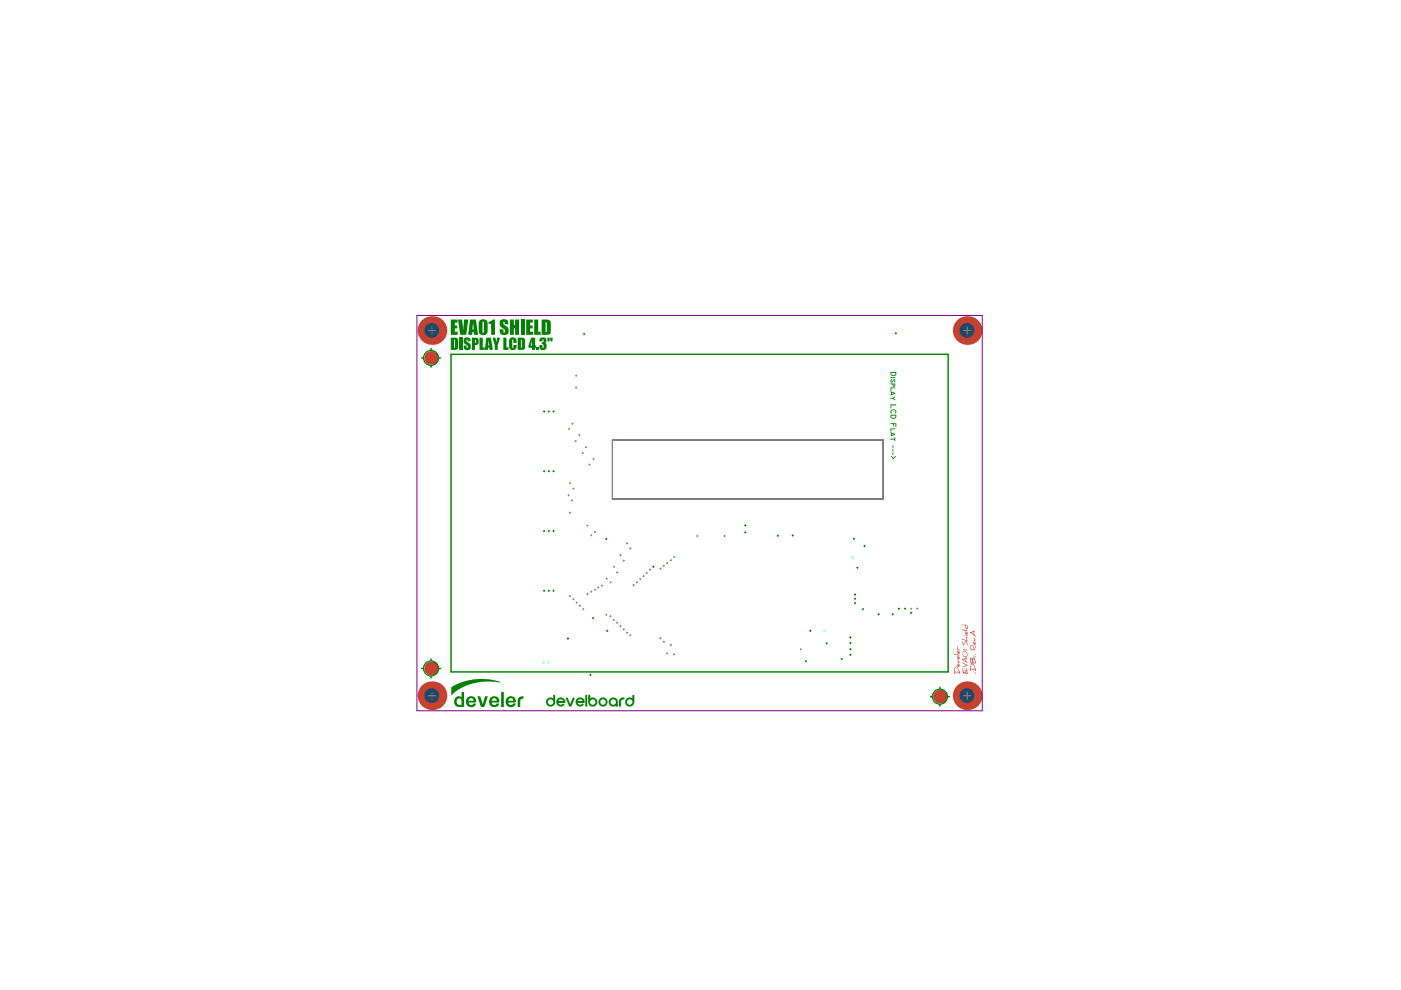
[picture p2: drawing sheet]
<svg xmlns="http://www.w3.org/2000/svg" width="297mm" height="210mm" viewBox="0 0 297 210" stroke-linecap="round" stroke-linejoin="round" font-family="sans-serif">
<path d="M129.9 93.3h57.4v12.5h-57.4z" fill="none" stroke="#808080" stroke-width=".21"/>
<g fill="#c64230">
<path d="M204.1 141.6l.2 .9 .3 .1v-.7l.1 .7 .2 .1v-1h.1l.1 1.2-1-.2z"/>
<path d="M204.1 140.4l1 .6-1 .5v-.2l.8-.3-.6-.3z"/>
<path d="M204.2 137.7h1l-.4 .2z"/>
<path d="M204.1 135.9h.1l.1 .8 .3-.7 .3-.1 .3 .9-.4-.7-.6 .8z"/>
<path d="M203.9 135.5l1.1 .2-.2-.6 .4-.1v.1a.32 .32 0 0 0-.3 .3 .32 .32 0 0 0 .2 .3l-.1 .2z"/>
<path d="M203.9 133.6l1.3 .1z"/>
<path d="M204 132.5h.9l.1 .8v-.8l.2 .5-.1 .4-.3-.1-.1-.5a.35 .35 0 0 0-.6-.2z"/>
<path d="M203 139.9l.5 .5-.4 .2h-.1l.2-.3z"/>
<path d="M202.3 138.7l1.2 .2-.4 .1z"/>
<path d="M203 136.9l.1 .6 .3 .2v.2l-.4-.1z"/>
<path d="M206.7 138.8l.1-.1v.2z"/>
<path d="M205.8 136.9l.4-.2 .4 .8 .4-.7-.4 .9-.5-.9-.3 .2 .2 .7 .8 .1h-.9l-.2-.4z"/>
<path d="M206.4 135.2l.4 .5-.3 .3-.1-.1 .2-.2z"/>
<path d="M203.9 139.8l1.1-.3-.2 .8 .4 .2h-.4zM204.2 139.9l.5 .3 .1-.5z"/>
<path d="M204.2 138.1l.4-.1 .5 .5v.5l-.3 .4-.3-.1-.4-.3v-.5zM204.3 138.2l-.1 .7 .3 .3h.4l.1-.4-.2-.5-.2-.2z"/>
<path d="M204.3 134.7a.1 .1 0 0 1 .2 0 .1 .1 0 0 1-.2 0zM204.7 134.7l.5 .1h-.3z"/>
<path d="M204.7 134l.3-.1v.5l.1-.4 .1 .1-.2 .5-.3-.2zM204.8 134.1l.1 .3z"/>
<path d="M202.4 141.5l.4-.2 .3 .3 .4 .8v.5l-.2-.3-.8-.1v.4h-.1l-.1-.9zM203.2 141.8l.1 .1zM202.6 141.6l-.2 .9 .9-.1-.4-.9z"/>
<path d="M203 140.8l.3-.1v.4l.1-.3 .1 .1-.2 .5-.3-.2zM203.1 140.9l.1 .3z"/>
<path d="M203 139.2l.3-.1v.4l.1-.3 .1 .1-.2 .5-.3-.2zM203.1 139.3l.1 .3z"/>
<path d="M203 138.1l.3-.1v.4l.1-.3 .1 .1-.2 .4-.3-.1zM203.1 138.2l.1 .2z"/>
<path d="M206.3 142.5a.1 .1 0 0 1 .2 0 .1 .1 0 0 1-.2 0zM206.7 142.5a.1 .1 0 0 1 .2 0 .1 .1 0 0 1-.2 0z"/>
<path d="M205.8 140.9l.4-.2 .3 .3 .4 .8-.1 .5-.1-.3-.8-.1v.3l-.1 .1-.1-1zM206.6 141.1l.1 .2zM206 140.9l-.2 1 .9-.1-.3-.8-.2-.2z"/>
<path d="M205.7 139.5h.3l.2 .3 .1-.3 .2-.1 .2 .4 .2 .8h-.9l-.1 .2-.3-.8zM205.8 139.6v.3a.37 .37 0 0 0 .3 .6v-.5zM206.4 139.6v.9h.3l-.1-.7z"/>
<path d="M206.3 139.1a.1 .1 0 0 1 .2 0 .1 .1 0 0 1-.2 0zM206.7 139.1a.1 .1 0 0 1 .2 0 .1 .1 0 0 1-.2 0z"/>
<path d="M206.4 136.1h.3v.4l.1-.3h.1l-.2 .5-.3-.1zM206.5 136.2l.1 .3z"/>
<path d="M205.6 134.1l1.1-.4-.2 .8 .4 .3h-.4zM205.9 134.1l.5 .3 .1-.4z"/>
<circle cx="206.8" cy="142.8" r=".09"/>
<circle cx="206.8" cy="135" r=".09"/>
<circle cx="91.6" cy="147.5" r="3"/>
</g>
<circle cx="91.5" cy="147.5" r="1.57" fill="#1f4769"/>
<circle cx="205.1" cy="147.5" r="3" fill="#c64230"/>
<circle cx="205" cy="147.5" r="1.57" fill="#1f4769"/>
<circle cx="91.6" cy="70.1" r="3" fill="#c64230"/>
<circle cx="91.5" cy="70.1" r="1.57" fill="#1f4769"/>
<circle cx="205.1" cy="70.1" r="3" fill="#c64230"/>
<circle cx="205" cy="70.1" r="1.57" fill="#1f4769"/>
<g fill="#c64230">
<circle cx="91.4" cy="141.7" r="1.45"/>
<circle cx="91.4" cy="75.9" r="1.45"/>
<circle cx="199.3" cy="147.7" r="1.45"/>
</g>
<path d="M129.9 93.3h57.4v12.5h-57.4z" fill="none" stroke="#808080" stroke-width=".21"/>
<path d="M88.4 66.9h119.9v83.8h-119.9zM129.9 93.3h57.4v12.5h-57.4z" fill="none" stroke="#800080" stroke-width=".21"/>
<path d="M95.7 145.7l2.1-1 2-.5a12.4 12.4 0 0 1 6.2 .4v.1l-3.3-.2-2.9 .5-2.4 1.1-1.7 1.3z" fill="#008000"/>
<path d="M129.9 93.3h57.4v12.5h-57.4z" fill="none" stroke="#808080" stroke-width=".21"/>
<g fill="none" stroke="#008000" stroke-width=".3">
<path d="M89.4 75.9h.3M91.4 73.9v.3M91.4 77.6v.3M93.1 75.9h.3M95.6 75.1h105.4v67.4h-105.4zM91.4 139.7v.3M89.4 141.7h.3M91.4 143.4v.3M93.1 141.7h.3M197.3 147.7h.3M199.3 145.7v.3M199.3 149.4v.3"/>
<path d="M201 147.7h.3"/>
</g>
<g fill="#008000">
<path d="M188.8 80h1v.1l-1 .1z"/>
<path d="M188.8 80.5l.3-.1-.2 .3 .2 .2 .3-.5h.3l.1 .5-.3 .2 .2-.3-.2-.2-.3 .5h-.3l-.1-.2z"/>
<path d="M188.8 82.1h.9l.1 .2h-.8v.5l-.2 .1z"/>
<path d="M188.8 84.4l.5-.1 .5-.3v.2l-.4 .3 .4 .3-1-.2z"/>
<path d="M188.8 85.7h1.2v.2h-1v.6l-.2 .1z"/>
<path d="M188.9 87l.4-.2h.4l.3 .3v.3l-.2 .2v-.5l-.5-.1-.3 .2 .1 .4-.1 .1-.2-.3z"/>
<path d="M188.8 89.8l1.2-.1v.9h-.1v-.7h-.3v.5l-.2 .1v-.6h-.6z"/>
<path d="M188.8 90.8h1v.2h-.8v.5h-.2z"/>
<path d="M188.8 93.1l.8-.1v-.3h.2v.8h-.2v-.3h-.8z"/>
<path d="M189.3 94.4h.1l-.1 .6z"/>
<path d="M189.2 95.2h.2l-.1 .6z"/>
<path d="M189.3 95.9h.1l-.1 .6z"/>
<path d="M188.9 96.7l.5 .4 .4-.4 .1 .1-.5 .6z"/>
<path d="M101.2 147.7h.6l.6 1.6 .5-1.7 .5 .1-.8 2.2-.7-.1z"/>
<path d="M106.3 146.7h.5v3.2h-.5z"/>
<path d="M110 147.9l.5-.2h.5v.4l-.5 .1-.2 .3v1.4h-.5v-1.5z"/>
<path d="M120.1 148h.3l.5 1.3 .5-1.3a.21 .21 0 0 1 .3-.1 .21 .21 0 0 1 .1 .2l-.7 1.7h-.4l-.7-1.7z"/>
<path d="M124.1 147.4l.3-.1 .1 .2v2.3h-.4z"/>
<path d="M131.5 148.1l.5-.2 .4 .1-.1 .3-.6 .3v1.2h-.5v-1.2z"/>
<path d="M97.4 71.6h.7v2.6h-.7z"/>
<path d="M98.4 71.8l.7-.3 .6 .3 .1 .6h-.6l-.1-.4-.2 .2 .9 .9v.8l-.3 .3h-.6l-.5-.3-.1-.7h.6l.1 .6 .2-.1-.1-.4-.8-.7z"/>
<path d="M101.7 71.6h.7v2.1h.4v.5h-1.1z"/>
<path d="M104.4 71.6h.7l.1 1 .2-1h.6l-.5 1.6v1h-.6v-1z"/>
<path d="M106.7 71.6h.7v2.1h.4v.5h-1.1z"/>
<path d="M108.1 71.8l.6-.3 .5 .2 .3 .2v.8h-.7v-.7l-.2 .1v1.7l.2-.1v-.6h.7v.7l-.4 .4h-.6l-.5-.4-.1-1.5z"/>
<path d="M113.7 73.7h.5v.5h-.5z"/>
<path d="M114.5 71.7l.8-.1 .4 .1 .2 .3-.1 .5a.2 .2 0 0 0-.2 .2 .2 .2 0 0 0 .2 .2l.1 .8-.3 .4-.5 .1-.5-.1-.2-.2v-.8h.6v.7h.2v-.1v-.6l-.3-.1v-.4l.3-.1v-.4l-.2-.1v.4h-.6z"/>
<path d="M116.1 71.6h.5l-.1 .8h-.3z"/>
<path d="M116.7 71.6h.5l-.1 .8h-.3z"/>
<path d="M95.6 67.7h1.4v.7h-.6v.6h.5v.6h-.5v.7h.6v.7h-1.4z"/>
<path d="M97.1 67.7h.9l.2 2.3 .2-2.3h.9l-.4 3.3h-1.3z"/>
<path d="M103.6 68.3l.9-.6h.4v3.3h-.8v-2.2l-.5-.2z"/>
<path d="M106.1 68l.8-.3 .5 .1 .3 .3 .1 .6h-.8v-.4l-.3 .1v.3l1.1 .9v1l-.4 .4h-.9l-.5-.4v-.8h.7v.6l.2 .1 .1-.2v-.4l-1-.9-.1-.6z"/>
<path d="M108.1 67.7h.8v1.2h.3v-1.2h.8v3.3h-.8v-1.4h-.3v1.4h-.8z"/>
<path d="M110.4 67.7h.8v3.3h-.8z"/>
<path d="M111.6 67.7h1.4v.7h-.6v.6h.5v.6h-.5v.7h.6v.7h-1.4z"/>
<path d="M113.3 67.7h.8v2.6h.5v.7h-1.3z"/>
<path d="M188.8 78.9h1.2v.6l-.4 .2-.6-.1-.2-.2zM189 79.1v.3l.3 .2 .4-.1 .2-.2v-.2z"/>
<path d="M188.8 81.4l1-.1v.5l-.4 .2-.1-.1-.1-.4h-.4zM189.4 81.5v.3h.2v-.3z"/>
<path d="M188.8 83l1 .4-1 .4 .1-.6zM189.1 83.3v.3l.4-.2z"/>
<path d="M188.8 87.9h1.2v.7l-.4 .2-.5-.1-.3-.3zM189 88.1v.4l.4 .1h.3l.2-.3v-.2z"/>
<path d="M188.8 91.7l1 .4-1 .4 .1-.6zM189.1 92v.2l.4-.1z"/>
<path d="M97 148.2l-.2 .4 .1 .6 .4 .2h.6l-.2-1.2-.3-.1zM96.6 147.9l.6-.3 .7 .3v-1.2h.5l-.1 3.2h-1l-.7-.3-.3-1z"/>
<path d="M99.1 147.9l.9-.3 .6 .2 .3 .5a.41 .41 0 0 1-.2 .7h-1.3a.56 .56 0 0 0 .4 .5 .56 .56 0 0 0 .6-.3h.5l-.5 .7h-.6l-.6-.2-.4-.7v-.5zM99.5 148.2l-.1 .4h1a.54 .54 0 0 0-.3-.5 .54 .54 0 0 0-.6 .1z"/>
<path d="M104 148l.7-.4 .9 .3 .3 .5-.1 .5-1.5 .1 .1 .3 .3 .2 .4-.1 .2-.2h.5l-.3 .6-.8 .1-.7-.3-.3-.7zM104.4 148.2l-.1 .4 1-.1a.54 .54 0 0 0-.4-.4 .54 .54 0 0 0-.5 .1z"/>
<path d="M107.5 148l.6-.4h.4l.6 .3 .2 .5a.36 .36 0 0 1-.2 .6h-1.3l.1 .3 .3 .2 .4-.1 .2-.2h.5l-.1 .4-.4 .3-1-.1-.4-.3-.2-.4v-.7zM107.9 148.2l-.1 .4 1-.1a.53 .53 0 0 0-.3-.4 .53 .53 0 0 0-.6 .1z"/>
<path d="M116 148.3l.6-.4 .7 .2v-.6l.3-.2v2l-.7 .5-.7-.2-.4-.6zM116.1 148.9a.6 .6 0 0 0 1.2 0 .6 .6 0 0 0-1.2 0z"/>
<path d="M118.5 148.4l-.1 .2h1.1l-.5-.3zM118.2 148.1l.7-.2 .6 .2 .3 .4v.5l-1.4 .1 .4 .3 .6-.2a.26 .26 0 0 1 .3 .3 .26 .26 0 0 1-.3 .2l-.7 .1-.6-.4-.2-.6z"/>
<path d="M122.6 148.4l-.2 .2h1.2l-.5-.3zM122.3 148.1l.7-.2 .8 .3 .2 .5-.1 .3-1.5 .1 .5 .3 .4-.1a.25 .25 0 0 1 .5 0 .25 .25 0 0 1-.3 .4l-.6 .1-.6-.3-.3-.7z"/>
<path d="M124.8 147.4l.3 .1v.6l.7-.2 .7 .4 .2 .6-.2 .4-.3 .4-.7 .1-.7-.5zM125.1 148.9a.6 .6 0 0 0 1.2 0 .6 .6 0 0 0-1.2 0z"/>
<path d="M126.9 148.8a.98 .98 0 0 1 1.9 0 .98 .98 0 0 1-1.9 0zM127.3 148.9a.58 .58 0 0 0 1.1 0 .58 .58 0 0 0-1.1 0z"/>
<path d="M129.4 148.9a.6 .6 0 0 0 1.2 0 .6 .6 0 0 0-1.2 0zM129.3 148.1l.8-.2 .6 .3 .3 .4v1.2h-.4v-.2l-.3 .2h-.5l-.6-.3-.2-.8z"/>
<path d="M132.8 148.2l.6-.3 .7 .2v-.6l.1-.2 .2 .1 .1 1.5-.3 .7-.5 .2-.8-.2-.4-.6zM132.9 148.9a.6 .6 0 0 0 1.2 0 .6 .6 0 0 0-1.2 0z"/>
<path d="M95.6 71.6h1l.4 .2 .2 1.9-.2 .4-1.4 .1zM96.3 72l.1 1.7 .1-1.6z"/>
<path d="M100 71.6h1.2l.3 .4-.1 .9-.7 .2v1.1h-.7zM100.7 72v.7h.1l.1-.5z"/>
<path d="M103.1 71.6h1l.4 2.6h-.7l-.1-.5h-.2v.5h-.7zM103.6 72.2l-.1 1h.2z"/>
<path d="M109.8 71.6h1.2l.3 .3v1.8l-.1 .4-1.4 .1zM110.4 72l.1 1.7 .1-1.6z"/>
<path d="M112.6 71.6h.9v1.7h.1l-.1 .9h-.7v-.5h-.8v-.4zM112.8 72.2l-.3 1.1h.3z"/>
<path d="M99.7 67.7h1.2l.5 3.3h-.9l-.1-.6h-.2l-.1 .6h-.8zM100.3 68.5l-.2 1.3h.3z"/>
<path d="M101.7 67.9l.5-.2h.5l.5 .3 .2 .3v2.2l-.4 .5h-1l-.5-.6v-1.8zM102.4 68.2l-.1 2a.2 .2 0 0 0 0 .3 .2 .2 0 0 0 .3 0 .2 .2 0 0 0 0-.3v-1.9z"/>
<path d="M114.8 67.7l1.4 .1 .4 .2 .2 2.1-.2 .8-1.8 .1zM115.7 68.3v2.1l.2-.1v-1.9z"/>
</g>
<g fill="none" stroke="#008000" stroke-width=".25">
<circle cx="91.4" cy="75.9" r="1.6"/>
<circle cx="91.4" cy="141.7" r="1.6"/>
<circle cx="199.3" cy="147.7" r="1.6"/>
</g>
<g fill="none" stroke="#808080" stroke-width=".21">
<path d="M90.8 70.1h1.6M91.6 69.3v1.6M122 79.7h.3M122.2 79.5v.3M204.3 70.1h1.6M205.1 69.3v1.6M120.5 90.9h.3M120.6 90.8v.3M121.2 89.8h.3M121.4 89.7v.3M121.9 93.5h.3M122 82.2h.3"/>
<path d="M122.1 93.4v.3M122.1 82v.3M122.7 92.2h.3M122.9 92.1v.3M123.4 96h.3M123.6 95.9v.3M124.1 94.8h.3M124.2 94.7v.3M124.8 98.5h.3M125 98.4v.3M125.7 97.3h.3M125.8 97.2v.3"/>
<path d="M129.9 93.3h57.4v12.5h-57.4zM120.4 105h.3M120.6 104.9v.3M120.7 102.4h.3M120.7 108.7h.3M120.8 102.3v.3M120.8 108.6v.3M121.1 106.1h.3M121.3 106v.2M121.4 103.6h.3M121.6 103.5v.3M124.4 111.4h.3"/>
<path d="M124.6 111.3v.3M125.2 113.5h.3M125.4 113.3v.3M126 112.8h.3M126.2 112.6v.3M131.4 117.7h.3M131.6 117.5v.3M132.1 118.9h.3M132.2 118.7v.3M132.8 115.2h.3M133 115v.3M133.5 116.3h.3"/>
<path d="M133.6 116.1v.3M140.6 120h.3M140.7 119.8v.3M141.3 119.4h.3M141.4 119.2v.3M142.1 118.8h.3M142.2 118.6v.3M142.8 118.1h.3M142.9 117.9v.3M147.7 113.6h.3M147.8 113.5v.3M153.5 113.6h.3"/>
<path d="M153.6 113.5v.3M120.7 126.4h.3M120.8 126.2v.3M121.4 127.1h.3M121.6 126.9v.3M122.1 127.8h.3M122.2 127.6v.3M122.8 128.4h.3M123 128.3v.3M123.5 129.2h.3M123.7 129v.3M124.4 126h.3"/>
<path d="M124.6 125.8v.3M125.2 125.5h.3M125.4 125.3v.3M126 125.1h.3M126.2 124.9v.3M126.7 124.6h.3M126.9 124.4v.3M127.5 124.1h.3M127.6 124v.3M128.4 130.3h.3M128.5 122.7h.3M128.6 130.2v.3"/>
<path d="M128.6 122.5v.3M129.3 123.5h.3M129.3 130.7h.3M129.4 123.3v.3M129.4 130.5v.3M130 131.4h.3M130 120.2h.3M130.2 120v.3M130.2 131.3v.3M130.7 132h.3M130.7 121.4h.3M130.8 121.2v.3"/>
<path d="M130.8 131.9v.3M131.4 132.8h.3M131.6 132.6v.3M132.1 133.4h.3M132.2 133.3v.3M132.8 134.1h.3M133 134v.3M133.5 134.7h.3M133.6 134.5v.3M134.2 124.1h.3M134.3 123.9v.3M134.9 123.5h.3"/>
<path d="M135 123.3v.3M135.6 122.8h.3M135.7 122.6v.3M136.3 122.2h.3M136.5 122v.3M137 121.5h.3M137.1 121.3v.3M137.7 120.8h.3M137.8 120.6v.3M139.9 135.3h.3M139.9 120.6h.3M140 120.4v.3"/>
<path d="M140 135.2v.3M140.6 136.1h.3M140.7 135.9v.3M141.3 138.5h.3M141.4 138.4v.3M142.1 136.7h.3M142.2 136.6v.3M142.8 138.7h.3M142.9 138.6v.3M169.7 137.6h.2M169.8 137.5v.3M193 129.1h.3"/>
<path d="M193.2 128.9v.3M194.3 129.1h.3M194.5 128.9v.3M90.8 147.5h1.6M91.6 146.7v1.6M204.3 147.5h1.6M205.1 146.7v1.6"/>
</g>
<g fill="none" stroke="#060" stroke-width=".21">
<path d="M123.7 70.8h.3M123.8 70.6v.3M189.8 70.7h.3M189.9 70.5v.3M115.2 87.2h.3M115.2 99.9h.3M115.4 87.1v.3M115.4 99.8v.3M116.2 87.2h.3M116.2 99.9h.3M116.4 87.1v.3M116.4 99.8v.3"/>
<path d="M117.2 87.2h.3M117.2 99.9h.3M117.4 87.1v.3M117.4 99.8v.3M115.2 112.6h.3M115.4 112.4v.3M116.2 112.6h.3M116.4 112.4v.3M117.2 112.6h.3M117.4 112.4v.3M128.4 114.3h.3M128.6 114.1v.3"/>
<path d="M157.9 111.4h.3M157.9 112.9h.3M158 111.2v.3M158 112.7v.3M164.8 113.6h.2M164.9 113.4v.3M167.9 113.5h.3M168.1 113.4v.3M180.9 114.2h.3M181 114.1v.3M183.1 115.8h.3M183.3 115.6v.3"/>
<path d="M115.2 125.3h.3M115.4 125.1v.3M116.2 125.3h.3M116.4 125.1v.3M117.2 125.3h.3M117.4 125.1v.3M120.3 135.4h.3M120.4 135.2v.3M125.6 131.1h.3M125.7 130.9v.3M128.6 133.7h.3M128.7 133.6v.3"/>
<path d="M138.4 120.2h.3M138.5 120v.3M171.6 133.7h.3M171.8 133.6v.3M175.1 136.4h.3M175.3 136.3v.3M178.3 139.7h.3M178.5 139.6v.3M180.1 136.3h.3M180.1 137.6h.3M180.1 138.8h.3M180.1 135.1h.3"/>
<path d="M180.3 135v.3M180.3 136.2v.3M180.3 137.5v.3M180.3 138.7v.3M181.1 127h.3M181.1 127.9h.3M181.1 126.1h.3M181.3 125.9v.3M181.3 126.8v.3M181.3 127.7v.3M181.6 120.4h.3M181.8 120.2v.3"/>
<path d="M182.8 129.2h.3M183 129v.3M186.1 130.2h.3M186.3 130.1v.3M189.1 130.2h.3M189.3 130.1v.3M190.4 129.1h.3M190.6 128.9v.3M191.7 129.1h.3M191.9 128.9v.3M193 129.9h.3M193.2 129.8v.3"/>
<path d="M125 143.1h.3M125.2 142.9v.3M170.7 140.2h.3M170.9 140.1v.3"/>
</g>
<path d="M180.7 118.2h.2M180.8 118v.3M174.6 133.7h.3M174.8 133.6v.3M115.1 140.5h.3M115.2 140.3v.3M116.1 140.5h.3M116.2 140.3v.3" fill="none" stroke="#0ff" stroke-width=".21"/>
</svg>
